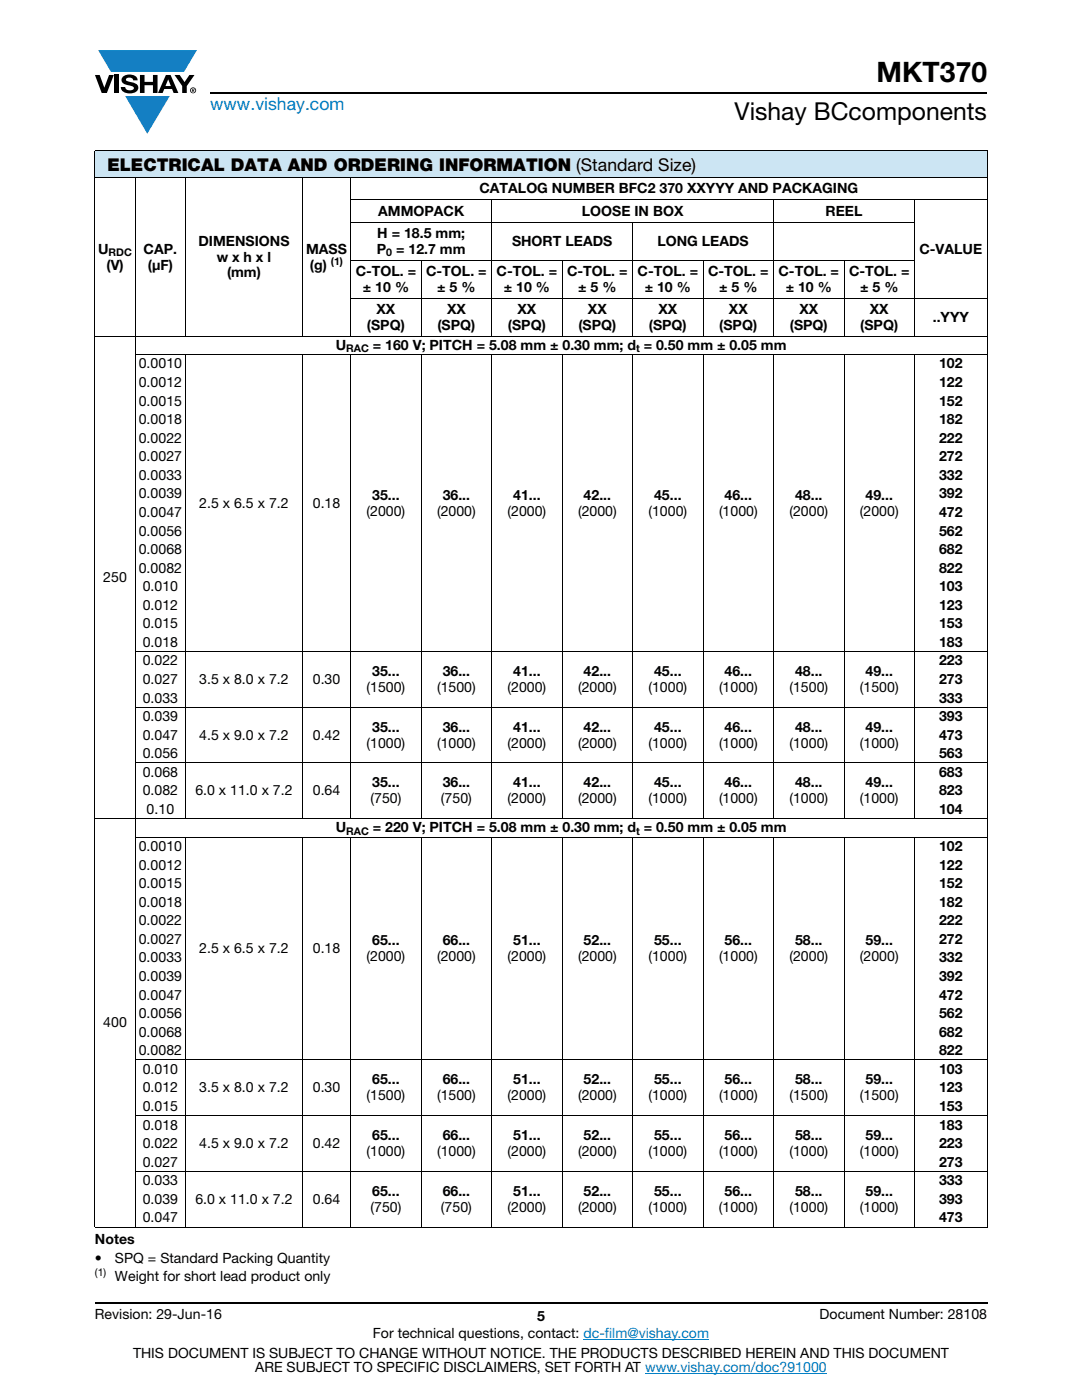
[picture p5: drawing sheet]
<svg xmlns="http://www.w3.org/2000/svg" width="216mm" height="279mm" viewBox="0 0 216 279" stroke-linecap="round" stroke-linejoin="round" font-family="sans-serif">
<defs><g id="words">
<text font-size="5.6" x="174.9" y="16.4">MKT370</text>
<text font-size="4.9" x="146.6" y="24">Vishay BCcomponents</text>
<text font-size="3.5" fill="#007ec4" x="42" y="21.9">www.vishay.com</text>
<text font-size="3.5" x="21.4" y="34.1">ELECTRICAL DATA AND ORDERING INFORMATION (Standard Size)</text>
<g font-size="2.8">
<text x="95.7" y="38.6">CATALOG NUMBER BFC2 370 XXYYY AND PACKAGING</text>
<text x="75.3" y="47.4">H = 18.5 mm;</text>
<text x="75.5" y="43">AMMOPACK</text>
<text x="116.1" y="43">LOOSE IN BOX</text>
<text x="164.7" y="43">REEL</text>
<text x="19.6" y="50.6">U</text>
<text x="21.3" y="53.8">(V)</text>
<text x="28.7" y="50.6">CAP.</text>
<text x="29.5" y="53.8">(μF)</text>
<text x="39.6" y="49">DIMENSIONS</text>
<text x="43.2" y="52.2">w x h x l</text>
<text x="61.1" y="50.6">MASS</text>
<text x="61.8" y="53.8">(g)</text>
<text x="75.2" y="50.6">P</text>
<text x="79" y="50.6">= 12.7 mm</text>
<text x="102.2" y="49">SHORT LEADS</text>
<text x="131.2" y="49">LONG LEADS</text>
<text x="183.5" y="50.6">C-VALUE</text>
<text x="45.3" y="55.4">(mm)</text>
<text x="71" y="55">C-TOL. =</text>
<text x="72.4" y="58.2">± 10 %</text>
<text x="85" y="55">C-TOL. =</text>
<text x="87.2" y="58.2">± 5 %</text>
<text x="99.1" y="55">C-TOL. =</text>
<text x="100.5" y="58.2">± 10 %</text>
<text x="113.2" y="55">C-TOL. =</text>
<text x="115.4" y="58.2">± 5 %</text>
<text x="127.2" y="55">C-TOL. =</text>
<text x="128.7" y="58.2">± 10 %</text>
<text x="141.3" y="55">C-TOL. =</text>
<text x="143.5" y="58.2">± 5 %</text>
<text x="155.3" y="55">C-TOL. =</text>
<text x="156.8" y="58.2">± 10 %</text>
<text x="169.4" y="55">C-TOL. =</text>
<text x="171.6" y="58.2">± 5 %</text>
<text x="73.2" y="65.8">(SPQ)</text>
<text x="75.1" y="62.6">XX</text>
<text x="87.3" y="65.8">(SPQ)</text>
<text x="89.2" y="62.6">XX</text>
<text x="101.3" y="65.8">(SPQ)</text>
<text x="103.2" y="62.6">XX</text>
<text x="115.4" y="65.8">(SPQ)</text>
<text x="117.3" y="62.6">XX</text>
<text x="129.5" y="65.8">(SPQ)</text>
<text x="131.4" y="62.6">XX</text>
<text x="143.5" y="65.8">(SPQ)</text>
<text x="145.5" y="62.6">XX</text>
<text x="157.6" y="65.8">(SPQ)</text>
<text x="159.5" y="62.6">XX</text>
<text x="171.7" y="65.8">(SPQ)</text>
<text x="173.6" y="62.6">XX</text>
<text x="186.1" y="64.2">..YYY</text>
<text x="67" y="69.8">U</text>
<text x="74.4" y="69.8">= 160 V; PITCH = 5.08 mm ± 0.30 mm; d = 0.50 mm ± 0.05 mm</text>
<text x="27.7" y="73.5">0.0010</text>
<text x="27.7" y="77.2">0.0012</text>
<text x="187.4" y="73.5">102</text>
<text x="187.4" y="77.2">122</text>
<text x="27.7" y="80.9">0.0015</text>
<text x="187.4" y="80.9">152</text>
<text x="27.7" y="84.6">0.0018</text>
<text x="27.7" y="88.4">0.0022</text>
<text x="187.4" y="84.6">182</text>
<text x="187.4" y="88.4">222</text>
<text x="27.7" y="92.1">0.0027</text>
<text x="27.7" y="95.8">0.0033</text>
<text x="187.4" y="92.1">272</text>
<text x="187.4" y="95.8">332</text>
<text x="27.7" y="99.5">0.0039</text>
<text x="39.8" y="101.3">2.5 x 6.5 x 7.2</text>
<text x="62.4" y="101.3">0.18</text>
<text x="74.3" y="99.7">35...</text>
<text x="88.3" y="99.7">36...</text>
<text x="102.4" y="99.7">41...</text>
<text x="116.5" y="99.7">42...</text>
<text x="130.5" y="99.7">45...</text>
<text x="144.6" y="99.7">46...</text>
<text x="158.6" y="99.7">48...</text>
<text x="172.7" y="99.7">49...</text>
<text x="187.4" y="99.5">392</text>
<text x="27.7" y="103.2">0.0047</text>
<text x="27.7" y="106.9">0.0056</text>
<text x="73.2" y="102.9">(2000)</text>
<text x="87.2" y="102.9">(2000)</text>
<text x="101.3" y="102.9">(2000)</text>
<text x="115.3" y="102.9">(2000)</text>
<text x="129.4" y="102.9">(1000)</text>
<text x="143.5" y="102.9">(1000)</text>
<text x="157.5" y="102.9">(2000)</text>
<text x="171.6" y="102.9">(2000)</text>
<text x="187.4" y="103.2">472</text>
<text x="187.4" y="106.9">562</text>
<text x="27.7" y="110.6">0.0068</text>
<text x="187.4" y="110.6">682</text>
<text x="20.6" y="116.1">250</text>
<text x="27.7" y="114.3">0.0082</text>
<text x="28.5" y="118">0.010</text>
<text x="187.4" y="114.3">822</text>
<text x="187.4" y="118">103</text>
<text x="28.5" y="121.7">0.012</text>
<text x="28.5" y="125.4">0.015</text>
<text x="187.4" y="121.7">123</text>
<text x="187.4" y="125.4">153</text>
<text x="28.5" y="129.1">0.018</text>
<text x="187.4" y="129.1">183</text>
<text x="28.5" y="136.5">0.027</text>
<text x="28.5" y="132.8">0.022</text>
<text x="39.8" y="136.5">3.5 x 8.0 x 7.2</text>
<text x="62.4" y="136.5">0.30</text>
<text x="74.3" y="134.9">35...</text>
<text x="88.3" y="134.9">36...</text>
<text x="102.4" y="134.9">41...</text>
<text x="116.5" y="134.9">42...</text>
<text x="130.5" y="134.9">45...</text>
<text x="144.6" y="134.9">46...</text>
<text x="158.6" y="134.9">48...</text>
<text x="172.7" y="134.9">49...</text>
<text x="187.4" y="132.8">223</text>
<text x="187.4" y="136.5">273</text>
<text x="28.5" y="140.2">0.033</text>
<text x="28.5" y="143.9">0.039</text>
<text x="73.2" y="138.1">(1500)</text>
<text x="87.2" y="138.1">(1500)</text>
<text x="101.3" y="138.1">(2000)</text>
<text x="115.3" y="138.1">(2000)</text>
<text x="129.4" y="138.1">(1000)</text>
<text x="143.5" y="138.1">(1000)</text>
<text x="157.5" y="138.1">(1500)</text>
<text x="171.6" y="138.1">(1500)</text>
<text x="187.4" y="140.2">333</text>
<text x="187.4" y="143.9">393</text>
<text x="28.5" y="147.6">0.047</text>
<text x="39.8" y="147.6">4.5 x 9.0 x 7.2</text>
<text x="62.4" y="147.6">0.42</text>
<text x="73.2" y="149.2">(1000)</text>
<text x="74.3" y="146">35...</text>
<text x="87.2" y="149.2">(1000)</text>
<text x="88.3" y="146">36...</text>
<text x="101.3" y="149.2">(2000)</text>
<text x="102.4" y="146">41...</text>
<text x="115.3" y="149.2">(2000)</text>
<text x="116.5" y="146">42...</text>
<text x="129.4" y="149.2">(1000)</text>
<text x="130.5" y="146">45...</text>
<text x="143.5" y="149.2">(1000)</text>
<text x="144.6" y="146">46...</text>
<text x="157.5" y="149.2">(1000)</text>
<text x="158.6" y="146">48...</text>
<text x="171.6" y="149.2">(1000)</text>
<text x="172.7" y="146">49...</text>
<text x="187.4" y="147.6">473</text>
<text x="28.5" y="151.3">0.056</text>
<text x="28.5" y="155">0.068</text>
<text x="187.4" y="155">683</text>
<text x="187.4" y="151.3">563</text>
<text x="28.5" y="158.7">0.082</text>
<text x="39" y="158.7">6.0 x 11.0 x 7.2</text>
<text x="62.4" y="158.7">0.64</text>
<text x="73.9" y="160.3">(750)</text>
<text x="74.3" y="157.1">35...</text>
<text x="88" y="160.3">(750)</text>
<text x="88.3" y="157.1">36...</text>
<text x="101.3" y="160.3">(2000)</text>
<text x="102.4" y="157.1">41...</text>
<text x="115.3" y="160.3">(2000)</text>
<text x="116.5" y="157.1">42...</text>
<text x="129.4" y="160.3">(1000)</text>
<text x="130.5" y="157.1">45...</text>
<text x="143.5" y="160.3">(1000)</text>
<text x="144.6" y="157.1">46...</text>
<text x="157.5" y="160.3">(1000)</text>
<text x="158.6" y="157.1">48...</text>
<text x="171.6" y="160.3">(1000)</text>
<text x="172.7" y="157.1">49...</text>
<text x="187.4" y="158.7">823</text>
<text x="29.3" y="162.4">0.10</text>
<text x="67" y="166.1">U</text>
<text x="74.4" y="166.1">= 220 V; PITCH = 5.08 mm ± 0.30 mm; d = 0.50 mm ± 0.05 mm</text>
<text x="187.4" y="162.4">104</text>
<text x="27.7" y="169.8">0.0010</text>
<text x="27.7" y="173.5">0.0012</text>
<text x="187.4" y="169.8">102</text>
<text x="187.4" y="173.5">122</text>
<text x="27.7" y="177.2">0.0015</text>
<text x="187.4" y="177.2">152</text>
<text x="27.7" y="181">0.0018</text>
<text x="27.7" y="184.7">0.0022</text>
<text x="187.4" y="181">182</text>
<text x="187.4" y="184.7">222</text>
<text x="27.7" y="188.4">0.0027</text>
<text x="39.8" y="190.2">2.5 x 6.5 x 7.2</text>
<text x="62.4" y="190.2">0.18</text>
<text x="73.2" y="191.8">(2000)</text>
<text x="74.3" y="188.6">65...</text>
<text x="87.2" y="191.8">(2000)</text>
<text x="88.3" y="188.6">66...</text>
<text x="101.3" y="191.8">(2000)</text>
<text x="102.4" y="188.6">51...</text>
<text x="115.3" y="191.8">(2000)</text>
<text x="116.5" y="188.6">52...</text>
<text x="129.4" y="191.8">(1000)</text>
<text x="130.5" y="188.6">55...</text>
<text x="143.5" y="191.8">(1000)</text>
<text x="144.6" y="188.6">56...</text>
<text x="157.5" y="191.8">(2000)</text>
<text x="158.6" y="188.6">58...</text>
<text x="171.6" y="191.8">(2000)</text>
<text x="172.7" y="188.6">59...</text>
<text x="187.4" y="188.4">272</text>
<text x="27.7" y="192.1">0.0033</text>
<text x="27.7" y="195.8">0.0039</text>
<text x="187.4" y="192.1">332</text>
<text x="187.4" y="195.8">392</text>
<text x="27.7" y="199.5">0.0047</text>
<text x="27.7" y="203.2">0.0056</text>
<text x="187.4" y="199.5">472</text>
<text x="187.4" y="203.2">562</text>
<text x="20.6" y="205">400</text>
<text x="27.7" y="206.9">0.0068</text>
<text x="187.4" y="206.9">682</text>
<text x="27.7" y="210.6">0.0082</text>
<text x="28.5" y="214.3">0.010</text>
<text x="187.4" y="214.3">103</text>
<text x="187.4" y="210.6">822</text>
<text x="28.5" y="218">0.012</text>
<text x="28.5" y="221.7">0.015</text>
<text x="39.8" y="218">3.5 x 8.0 x 7.2</text>
<text x="62.4" y="218">0.30</text>
<text x="73.2" y="219.6">(1500)</text>
<text x="74.3" y="216.4">65...</text>
<text x="87.2" y="219.6">(1500)</text>
<text x="88.3" y="216.4">66...</text>
<text x="101.3" y="219.6">(2000)</text>
<text x="102.4" y="216.4">51...</text>
<text x="115.3" y="219.6">(2000)</text>
<text x="116.5" y="216.4">52...</text>
<text x="129.4" y="219.6">(1000)</text>
<text x="130.5" y="216.4">55...</text>
<text x="143.5" y="219.6">(1000)</text>
<text x="144.6" y="216.4">56...</text>
<text x="157.5" y="219.6">(1500)</text>
<text x="158.6" y="216.4">58...</text>
<text x="171.6" y="219.6">(1500)</text>
<text x="172.7" y="216.4">59...</text>
<text x="187.4" y="218">123</text>
<text x="187.4" y="221.7">153</text>
<text x="28.5" y="225.4">0.018</text>
<text x="74.3" y="227.5">65...</text>
<text x="88.3" y="227.5">66...</text>
<text x="102.4" y="227.5">51...</text>
<text x="116.5" y="227.5">52...</text>
<text x="130.5" y="227.5">55...</text>
<text x="144.6" y="227.5">56...</text>
<text x="158.6" y="227.5">58...</text>
<text x="172.7" y="227.5">59...</text>
<text x="187.4" y="225.4">183</text>
<text x="28.5" y="229.1">0.022</text>
<text x="28.5" y="232.8">0.027</text>
<text x="39.8" y="229.1">4.5 x 9.0 x 7.2</text>
<text x="62.4" y="229.1">0.42</text>
<text x="73.2" y="230.7">(1000)</text>
<text x="87.2" y="230.7">(1000)</text>
<text x="101.3" y="230.7">(2000)</text>
<text x="115.3" y="230.7">(2000)</text>
<text x="129.4" y="230.7">(1000)</text>
<text x="143.5" y="230.7">(1000)</text>
<text x="157.5" y="230.7">(1000)</text>
<text x="171.6" y="230.7">(1000)</text>
<text x="187.4" y="229.1">223</text>
<text x="187.4" y="232.8">273</text>
<text x="28.5" y="236.5">0.033</text>
<text x="74.3" y="238.7">65...</text>
<text x="88.3" y="238.7">66...</text>
<text x="102.4" y="238.7">51...</text>
<text x="116.5" y="238.7">52...</text>
<text x="130.5" y="238.7">55...</text>
<text x="144.6" y="238.7">56...</text>
<text x="158.6" y="238.7">58...</text>
<text x="172.7" y="238.7">59...</text>
<text x="187.4" y="236.5">333</text>
<text x="28.5" y="240.2">0.039</text>
<text x="28.5" y="243.9">0.047</text>
<text x="39" y="240.2">6.0 x 11.0 x 7.2</text>
<text x="62.4" y="240.2">0.64</text>
<text x="73.9" y="241.8">(750)</text>
<text x="88" y="241.8">(750)</text>
<text x="101.3" y="241.8">(2000)</text>
<text x="115.3" y="241.8">(2000)</text>
<text x="129.4" y="241.8">(1000)</text>
<text x="143.5" y="241.8">(1000)</text>
<text x="157.5" y="241.8">(1000)</text>
<text x="171.6" y="241.8">(1000)</text>
<text x="187.4" y="240.2">393</text>
<text x="187.4" y="243.9">473</text>
<text x="18.9" y="248.2">Notes</text>
<text x="18.9" y="252.1">•</text>
<text x="22.9" y="255.6">Weight for short lead product only</text>
<text x="22.9" y="252.1">SPQ = Standard Packing Quantity</text>
<text x="18.9" y="263.3">Revision: 29-Jun-16</text>
<text x="107.2" y="263.6">5</text>
<text x="163.6" y="263.3">Document Number: 28108</text>
<text x="74.4" y="267.1">For technical questions, contact: dc-film@vishay.com</text>
<text x="26.5" y="271">THIS DOCUMENT IS SUBJECT TO CHANGE WITHOUT NOTICE. THE PRODUCTS DESCRIBED HEREIN AND THIS DOCUMENT</text>
<text x="50.9" y="273.8">ARE SUBJECT TO SPECIFIC DISCLAIMERS, SET FORTH AT www.vishay.com/doc?91000</text>
</g>
<g font-size="2.1">
<text x="21.7" y="51.1">RDC</text>
<text x="66" y="52.9">(1)</text>
<text x="77.1" y="51.1">0</text>
<text x="69.1" y="70.3">RAC</text>
<text x="126.9" y="70.3">t</text>
<text x="69.1" y="166.6">RAC</text>
<text x="126.9" y="166.6">t</text>
<text x="18.9" y="254.7">(1)</text>
</g>
</g></defs>
<g fill="#147fc3">
<path d="M19.6 10h19.7l-2.6 4.3h-1.1h-13.5z"/>
<path d="M25 19.2h8.9l-4.5 7.5z"/>
</g>
<g fill="#000">
<path d="M18.9 15h1l.9 2.5 1-2.5h.9l-1.4 3.6h-1zM22.9 15h.9v3.6h-.9zM24.6 15.3a2.1 2.1 0 0 1 2.8 .3l.1 .4h-.9a.79 .79 0 0 0-.7-.5 .79 .79 0 0 0-.8 .4l.3 .3 1 .2a1.08 1.08 0 0 1 1.2 1 1.08 1.08 0 0 1-1.1 1.2 1.73 1.73 0 0 1-2.4-1.2h.9a.96 .96 0 0 0 .8 .6 .96 .96 0 0 0 .9-.4 1.31 1.31 0 0 0-1.2-.6 1.03 1.03 0 0 1-1.1-.6 1.03 1.03 0 0 1 .2-1.1zM27.9 15h.9v1.3h1.7v-1.3h.9v3.6h-.9v-1.6h-1.7v1.6h-.9zM34.8 15h1.1l.9 1.4 1-1.4h1l-1.5 2.2v1.4h-.9v-1.4z"/>
<path d="M33.6 15.9l.5 1.3h-1.1zM33.1 15l-1.6 3.6h1l.3-.8h1.5l.3 .8h1l-1.6-3.6z"/>
<path d="M38.4 17.8h.2v.2h-.2zM38.3 17.7v.7h.1v-.3l.4 .3-.2-.3 .2-.2-.1-.2z"/>
<path d="M38.1 18a.46 .46 0 0 1 .9 0 .46 .46 0 0 1-.9 0zM37.9 18a.6 .6 0 0 0 1.2 0 .6 .6 0 0 0-1.2 0z"/>
</g>
<path d="M42 18.6h155M18.9 260h178.1" fill="none" stroke="#000" stroke-width=".36"/>
<path d="M116.4 267.3h25.1M128.7 274h36.3" fill="none" stroke="#007ec4" stroke-width=".2"/>
<path d="M18.9 30h178.1v5.5h-178.1z" fill="#cce5f3"/>
<g fill="none" stroke="#000" stroke-width=".2">
<path d="M18.9 30h178.1M18.9 35.5h178.1M18.9 30.1v214.7M27 35.4v209.6M37 35.4v31.8M60.3 35.4v31.8M69.9 39.9h127.1M70 35.4v31.8M98.1 39.8v27.4M154.4 39.8v27.4M182.5 39.8v27.4M197 30.1v214.7"/>
<path d="M69.9 44.3h112.7M69.9 51.9h112.7M69.9 59.5h127.1M84 51.8v15.4M112.2 51.8v15.4M126.2 44.2v23M140.3 51.8v15.4M168.4 51.8v15.4M18.9 67.1h178.1M26.9 70.8h170.1M37 70.7v92.8M60.3 70.7v92.8"/>
<path d="M70 70.7v92.8M84 70.7v92.8M98.1 70.7v92.8M112.2 70.7v92.8M126.2 70.7v92.8M140.3 70.7v92.8M154.4 70.7v92.8M168.4 70.7v92.8M182.5 70.7v92.8M26.9 130h170.1M26.9 141.2h170.1M26.9 152.3h170.1"/>
<path d="M18.9 163.4h178.1M26.9 167.1h170.1M37 167v78M60.3 167v78M70 167v78M84 167v78M98.1 167v78M112.2 167v78M126.2 167v78M140.3 167v78M154.4 167v78M168.4 167v78"/>
<path d="M182.5 167v78M26.9 211.5h170.1M26.9 222.7h170.1M26.9 233.8h170.1M18.9 244.9h178.1"/>
</g>
<use href="#words"/>
</svg>
